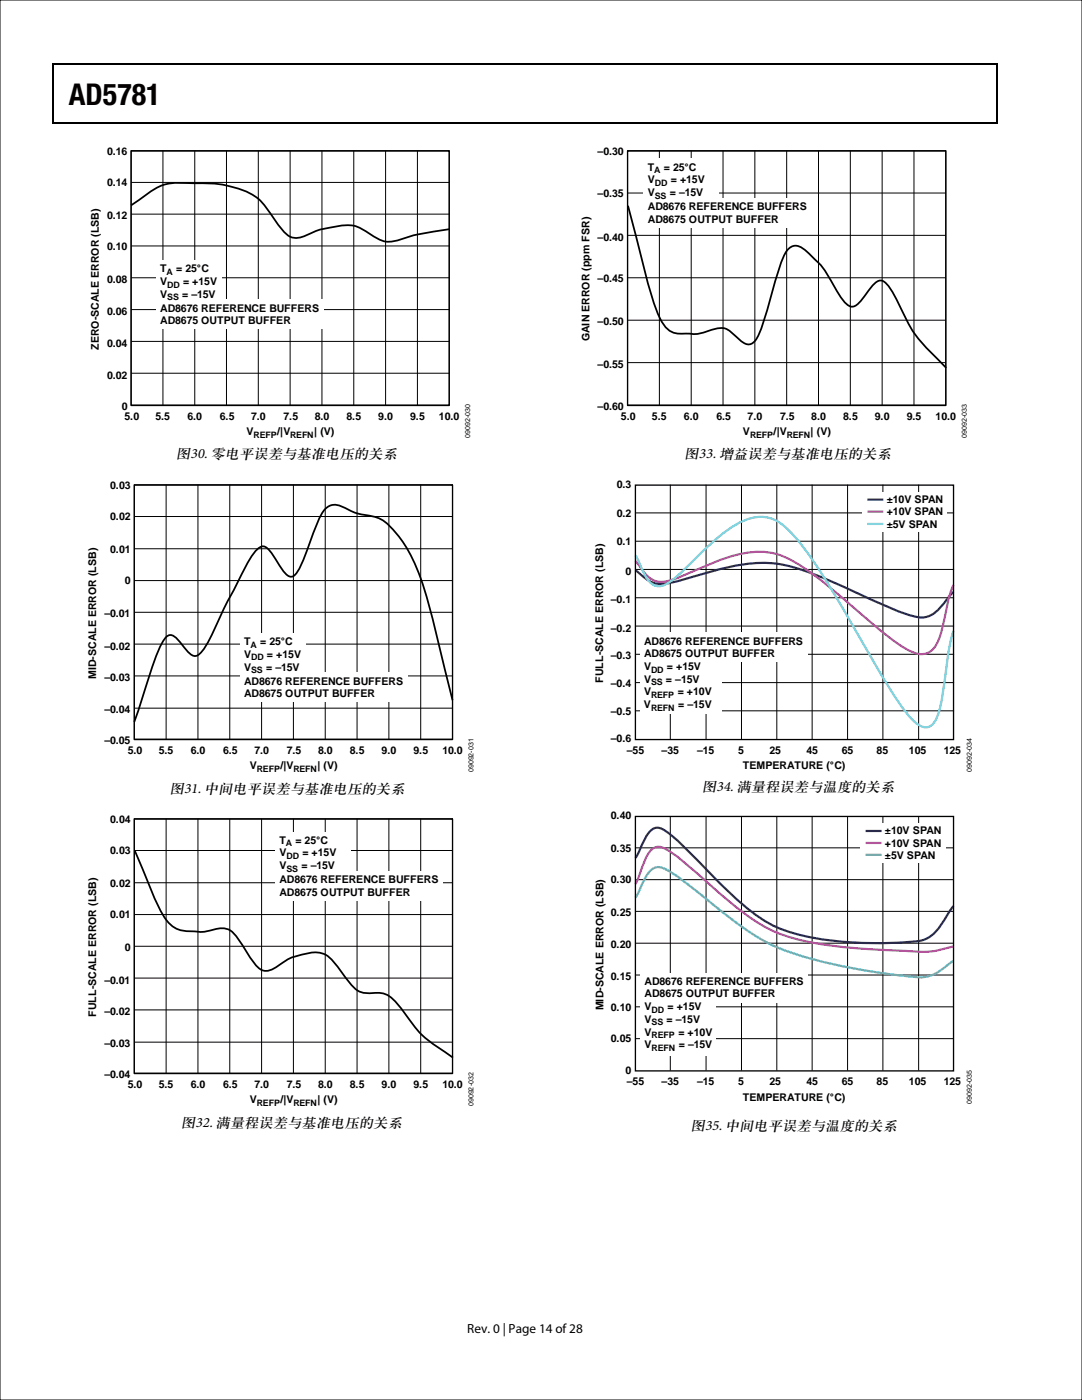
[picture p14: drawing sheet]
<svg xmlns="http://www.w3.org/2000/svg" width="216mm" height="279mm" viewBox="0 0 216 279" stroke-linecap="round" stroke-linejoin="round" font-family="sans-serif">
<defs><g id="words">
<text font-size="6" fill="#040000" x="13.8" y="21">AD5781</text>
<g font-size="2.9" fill="#060001">
<text x="35.2" y="91.5">图30. 零电平误差与基准电压的关系</text>
<text x="136.6" y="91.5">图33. 增益误差与基准电压的关系</text>
<text x="33.9" y="158.2">图31. 中间电平误差与基准电压的关系</text>
<text x="140.1" y="157.8">图34. 满量程误差与温度的关系</text>
<text x="36.2" y="224.8">图32. 满量程误差与基准电压的关系</text>
<text x="137.8" y="225.5">图35. 中间电平误差与温度的关系</text>
</g>
<text font-size="2.6" x="93.2" y="266">Rev. 0 | Page 14 of 28</text>
<g font-size="2.1">
<text x="21.4" y="30.8">0.16</text>
<text x="119.3" y="30.8">–0.30</text>
<text x="129.3" y="34.1">T</text>
<text x="132.4" y="34.1">= 25°C</text>
<text x="21.4" y="37.2">0.14</text>
<text x="119.3" y="39.3">–0.35</text>
<text x="129.3" y="42">AD8676 REFERENCE</text>
<text x="129.3" y="39.2">V</text>
<text x="129.3" y="36.6">V</text>
<text x="133.6" y="39.2">= –15V</text>
<text x="133.8" y="36.6">= +15V</text>
<text x="151.1" y="42">BUFFERS</text>
<text x="21.4" y="43.7">0.12</text>
<text x="129.3" y="44.5">AD8675 OUTPUT BUFFER</text>
<text x="21.4" y="49.9">0.10</text>
<text x="119.3" y="48">–0.40</text>
<text x="21.4" y="56.5">0.08</text>
<text x="32" y="59.4">V</text>
<text x="32" y="54.3">T</text>
<text x="32" y="56.9">V</text>
<text x="35.1" y="54.3">= 25</text>
<text x="36.3" y="59.4">= –15V</text>
<text x="36.5" y="56.9">= +15V</text>
<text x="39.3" y="54.3">°C</text>
<text x="119.3" y="56.4">–0.45</text>
<text x="21.4" y="63">0.06</text>
<text x="32" y="62.2">AD8676 REFERENC</text>
<text x="32" y="64.7">AD8675 OUTPUT BUFFER</text>
<text x="51.7" y="62.2">E BUFFERS</text>
<text x="119.3" y="64.9">–0.50</text>
<text x="19.7" y="69.9" transform="rotate(-90 19.7 69.9)">ZERO-SCALE ERROR (LSB)</text>
<text x="21.4" y="69.2">0.04</text>
<text x="117.6" y="68.1" transform="rotate(-90 117.6 68.1)">GAIN ERROR (ppm FSR)</text>
<text x="21.4" y="75.6">0.02</text>
<text x="119.3" y="73.4">–0.55</text>
<text x="24.3" y="81.8">0</text>
<text x="24.9" y="83.8">5.0</text>
<text x="31" y="83.8">5.5</text>
<text x="37.4" y="83.8">6.0</text>
<text x="43.9" y="83.8">6.5</text>
<text x="50.1" y="83.8">7.0</text>
<text x="56.6" y="83.8">7.5</text>
<text x="62.8" y="83.8">8.0</text>
<text x="69.1" y="83.8">8.5</text>
<text x="75.5" y="83.8">9.0</text>
<text x="81.8" y="83.8">9.5</text>
<text x="87.6" y="83.8">10.0</text>
<text x="119.3" y="81.7">–0.60</text>
<text x="123.9" y="83.8">5.0</text>
<text x="130.1" y="83.8">5.5</text>
<text x="136.5" y="83.8">6.0</text>
<text x="143" y="83.8">6.5</text>
<text x="149.2" y="83.8">7.0</text>
<text x="155.7" y="83.8">7.5</text>
<text x="161.9" y="83.8">8.0</text>
<text x="168.2" y="83.8">8.5</text>
<text x="174.6" y="83.8">9.0</text>
<text x="180.9" y="83.8">9.5</text>
<text x="186.7" y="83.8">10.0</text>
<text x="49.2" y="86.9">V</text>
<text x="55.3" y="86.9">/|V</text>
<text x="62.7" y="86.9">| (V)</text>
<text x="148.3" y="86.9">V</text>
<text x="154.4" y="86.9">/|V</text>
<text x="161.8" y="86.9">| (V)</text>
<text x="22" y="97.5">0.03</text>
<text x="123.1" y="97.4">0.3</text>
<text x="176.9" y="100.3">±10V SPAN</text>
<text x="22" y="103.9">0.02</text>
<text x="123.1" y="103.2">0.2</text>
<text x="176.9" y="102.8">+10V S</text>
<text x="176.9" y="105.4">±5V SPAN</text>
<text x="183.9" y="102.8">PAN</text>
<text x="22" y="110.3">0.01</text>
<text x="123.1" y="108.8">0.1</text>
<text x="24.9" y="116.6">0</text>
<text x="124.8" y="114.8">0</text>
<text x="20.8" y="123.2">–0.01</text>
<text x="121.9" y="120.3">–0.1</text>
<text x="20.8" y="129.6">–0.02</text>
<text x="48.7" y="128.7">T</text>
<text x="48.7" y="131.3">V</text>
<text x="51.9" y="128.7">= 25°C</text>
<text x="53.3" y="131.3">= +15V</text>
<text x="121.9" y="126.1">–0.2</text>
<text x="121.9" y="131.6">–0.3</text>
<text x="128.5" y="128.6">AD8676 REFERENC</text>
<text x="128.5" y="131.2">AD8675 OUTPUT BUFFER</text>
<text x="148.3" y="128.6">E BUFFERS</text>
<text x="19.2" y="135.5" transform="rotate(-90 19.2 135.5)">MID-SCALE ERROR (LSB)</text>
<text x="20.8" y="135.9">–0.03</text>
<text x="48.7" y="133.8">V</text>
<text x="48.7" y="136.6">AD8676 REFERENCE BUFFERS</text>
<text x="53.1" y="133.8">= –15V</text>
<text x="120.4" y="136.3" transform="rotate(-90 120.4 136.3)">FULL-SCALE ERROR (LSB)</text>
<text x="121.9" y="137">–0.4</text>
<text x="128.5" y="136.2">V</text>
<text x="128.5" y="133.7">V</text>
<text x="132.9" y="136.2">= –15V</text>
<text x="133.1" y="133.7">= +15V</text>
<text x="20.8" y="142.3">–0.04</text>
<text x="48.7" y="139.2">AD8675 O</text>
<text x="58.6" y="139.2">UTPUT BUFFER</text>
<text x="121.9" y="142.8">–0.5</text>
<text x="128.5" y="141.3">V</text>
<text x="128.5" y="138.8">V</text>
<text x="135.2" y="138.8">= +10V</text>
<text x="135.3" y="141.3">= –15V</text>
<text x="20.8" y="148.4">–0.05</text>
<text x="121.9" y="148.2">–0.6</text>
<text x="25.5" y="150.5">5.0</text>
<text x="31.7" y="150.5">5.5</text>
<text x="38.1" y="150.5">6.0</text>
<text x="44.5" y="150.5">6.5</text>
<text x="49.8" y="153.5">V</text>
<text x="50.8" y="150.5">7.0</text>
<text x="55.9" y="153.5">/|V</text>
<text x="57.2" y="150.5">7.5</text>
<text x="63.3" y="153.5">| (V)</text>
<text x="63.5" y="150.5">8.0</text>
<text x="69.8" y="150.5">8.5</text>
<text x="76.2" y="150.5">9.0</text>
<text x="82.5" y="150.5">9.5</text>
<text x="88.3" y="150.5">10.0</text>
<text x="125.1" y="150.5">–55</text>
<text x="132" y="150.5">–35</text>
<text x="139.1" y="150.5">–15</text>
<text x="147.3" y="150.5">5</text>
<text x="148.3" y="153.6">TEMPERATURE (°C)</text>
<text x="153.5" y="150.5">25</text>
<text x="160.9" y="150.5">45</text>
<text x="168" y="150.5">65</text>
<text x="174.9" y="150.5">85</text>
<text x="181.4" y="150.5">105</text>
<text x="188.3" y="150.5">125</text>
<text x="22" y="164.2">0.04</text>
<text x="121.9" y="163.5">0.40</text>
<text x="176.6" y="166.4">±10V S</text>
<text x="183.6" y="166.4">PAN</text>
<text x="22" y="170.5">0.03</text>
<text x="55.8" y="173.4">V</text>
<text x="55.8" y="168.4">T</text>
<text x="55.8" y="170.9">V</text>
<text x="58.9" y="168.4">= 25°C</text>
<text x="60.2" y="173.4">= –15V</text>
<text x="60.3" y="170.9">= +15V</text>
<text x="121.9" y="170">0.35</text>
<text x="176.6" y="169">+10V S</text>
<text x="176.6" y="171.5">±5V SPAN</text>
<text x="183.6" y="169">PAN</text>
<text x="22" y="177">0.02</text>
<text x="55.8" y="176.3">AD8676 REFERENCE BUFFERS</text>
<text x="55.8" y="178.8">AD8675 OUTPUT BUFFER</text>
<text x="121.9" y="176.2">0.30</text>
<text x="22" y="183.2">0.01</text>
<text x="121.9" y="182.9">0.25</text>
<text x="24.9" y="189.8">0</text>
<text x="121.9" y="189.2">0.20</text>
<text x="20.8" y="196.3">–0.01</text>
<text x="121.9" y="195.6">0.15</text>
<text x="128.6" y="196.5">AD86</text>
<text x="133.9" y="196.5">76 REFERENC</text>
<text x="148.4" y="196.5">E BUFFERS</text>
<text x="19.2" y="202.9" transform="rotate(-90 19.2 202.9)">FULL-SCALE ERROR (LSB)</text>
<text x="20.8" y="202.5">–0.02</text>
<text x="120.4" y="201.6" transform="rotate(-90 120.4 201.6)">MID-SCALE ERROR (LSB)</text>
<text x="121.9" y="201.8">0.10</text>
<text x="128.6" y="199.1">AD86</text>
<text x="128.6" y="201.6">V</text>
<text x="133.2" y="201.6">= +15V</text>
<text x="133.9" y="199.1">75 OUTPUT BUFFER</text>
<text x="20.8" y="209">–0.03</text>
<text x="121.9" y="208">0.05</text>
<text x="128.6" y="209.2">V</text>
<text x="128.6" y="206.7">V</text>
<text x="128.6" y="204.1">V</text>
<text x="133" y="204.1">=</text>
<text x="134.9" y="204.1">–15V</text>
<text x="135.4" y="206.7">= +10V</text>
<text x="135.4" y="209.2">= –15V</text>
<text x="20.8" y="215.1">–0.04</text>
<text x="124.8" y="214.3">0</text>
<text x="25.5" y="217.1">5.0</text>
<text x="31.7" y="217.1">5.5</text>
<text x="38.1" y="217.1">6.0</text>
<text x="44.5" y="217.1">6.5</text>
<text x="49.8" y="220.2">V</text>
<text x="50.8" y="217.1">7.0</text>
<text x="55.9" y="220.2">/|V</text>
<text x="57.2" y="217.1">7.5</text>
<text x="63.3" y="220.2">| (V)</text>
<text x="63.5" y="217.1">8.0</text>
<text x="69.8" y="217.1">8.5</text>
<text x="76.2" y="217.1">9.0</text>
<text x="82.5" y="217.1">9.5</text>
<text x="88.3" y="217.1">10.0</text>
<text x="125.1" y="216.6">–55</text>
<text x="132" y="216.6">–35</text>
<text x="139.1" y="216.6">–15</text>
<text x="147.3" y="216.6">5</text>
<text x="148.3" y="219.7">TEMPERATURE (°C)</text>
<text x="153.5" y="216.6">25</text>
<text x="160.9" y="216.6">45</text>
<text x="168" y="216.6">65</text>
<text x="174.9" y="216.6">85</text>
<text x="181.4" y="216.6">105</text>
<text x="188.3" y="216.6">125</text>
</g>
<g font-size="1.8">
<text x="130.6" y="34.6">A</text>
<text x="130.7" y="37.1">DD</text>
<text x="130.7" y="39.7">SS</text>
<text x="33.3" y="54.8">A</text>
<text x="33.4" y="57.4">DD</text>
<text x="33.4" y="59.9">SS</text>
<text x="50.6" y="87.4">REFP</text>
<text x="57.9" y="87.4">REFN</text>
<text x="149.7" y="87.4">REFP</text>
<text x="157" y="87.4">REFN</text>
<text x="50" y="129.3">A</text>
<text x="50.1" y="131.8">DD</text>
<text x="50.1" y="134.3">SS</text>
<text x="129.9" y="134.2">DD</text>
<text x="129.9" y="136.8">SS</text>
<text x="129.9" y="139.3">REFP</text>
<text x="129.9" y="141.9">REFN</text>
<text x="51.2" y="154.1">REFP</text>
<text x="58.5" y="154.1">REFN</text>
<text x="57.1" y="168.9">A</text>
<text x="57.2" y="171.4">DD</text>
<text x="57.2" y="174">SS</text>
<text x="130" y="202.1">DD</text>
<text x="130" y="204.7">SS</text>
<text x="130" y="207.2">REFP</text>
<text x="130" y="209.7">REFN</text>
<text x="51.2" y="220.7">REFP</text>
<text x="58.5" y="220.7">REFN</text>
</g>
<g font-size="1.4">
<text x="93.8" y="87.5" transform="rotate(-90 93.8 87.5)">09092-030</text>
<text x="192.9" y="87.5" transform="rotate(-90 192.9 87.5)">09092-033</text>
<text x="94.5" y="154.2" transform="rotate(-90 94.5 154.2)">09092-031</text>
<text x="193.9" y="154.1" transform="rotate(-90 193.9 154.1)">09092-034</text>
<text x="94.5" y="220.8" transform="rotate(-90 94.5 220.8)">09092-032</text>
<text x="193.9" y="220.3" transform="rotate(-90 193.9 220.3)">09092-035</text>
</g>
</g></defs>
<path d="M10.5 12.7h.3v1h-.3zM198.8 12.7h.2v1h-.2zM198.8 12.7h.2v.3h-.2zM198.8 24.4h.2v.3h-.2z" fill="#000"/>
<path d="M10.5 12.8h188.3M10.7 13.7v11M198.9 13.7v11M10.5 24.5h188.3" fill="none" stroke="#000" stroke-width=".25"/>
<g fill="none" stroke="#000" stroke-width=".2">
<path d="M26.2 36.4h63.4M32.5 30.1v50.7M38.9 30.1v50.7M45.2 30.1v50.7M51.5 30.1v50.7M57.9 30.1v50.7M64.2 30.1v50.7M70.6 30.1v50.7M76.9 30.1v50.7M83.3 30.1v50.7M26.2 55.4h63.4M26.2 49.1h63.4"/>
<path d="M26.2 42.7h63.4M26.2 74.5h63.4M26.2 68.1h63.4M26.2 61.8h63.4"/>
</g>
<path d="M26.2 30.1h63.4v50.8h-63.4z" fill="none" stroke="#000" stroke-width=".26"/>
<g fill="#fff">
<path d="M31.1 59.9h33.5v5.8h-33.5z"/>
<path d="M31.1 51.9h13v10.6h-13z"/>
</g>
<g fill="none" stroke="#000" stroke-width=".2">
<path d="M26.2 30.1h63.4v50.7h-63.4zM26.8 96.7h63.5v50.8h-63.5zM33.1 96.7v50.8M39.5 96.7v50.8M45.8 96.7v50.8M52.2 96.7v50.8M58.5 96.7v50.8M64.9 96.7v50.8M71.2 96.7v50.8M77.6 96.7v50.8M83.9 96.7v50.8M26.8 115.9h63.5"/>
<path d="M26.8 109.5h63.5M26.8 103.1h63.5M26.8 134.9h63.5M26.8 128.5h63.5M26.8 122.2h63.5M26.8 141.3h63.5"/>
</g>
<path d="M26.2 41l.7-.5a26.6 26.6 0 0 1 5.6-3.6 18.9 18.9 0 0 1 6.4-.3 21.2 21.2 0 0 1 11.8 2.5 15.2 15.2 0 0 1 4 4.6l.7 .9a8.4 8.4 0 0 0 2.5 2.6 5 5 0 0 0 4.2-.7 24 24 0 0 1 7.7-1.5 8.6 8.6 0 0 1 4.3 1.9 5.5 5.5 0 0 0 6 .8 49.9 49.9 0 0 1 9.5-2" fill="none" stroke="#000" stroke-width=".35"/>
<path d="M26.8 96.8h63.5v50.8h-63.5z" fill="none" stroke="#000" stroke-width=".26"/>
<g fill="#fff">
<path d="M47.9 134.3h33.5v5.8h-33.5z"/>
<path d="M47.9 126.3h13v10.6h-13z"/>
</g>
<path d="M90.3 139.7l-3.6-14.6a57.3 57.3 0 0 0-5.6-15.9 18.7 18.7 0 0 0-4.9-5.5l-1.4-.6a16.1 16.1 0 0 1-6.4-1.9 2.83 2.83 0 0 0-4 1l-1.1 2.2-2.1 5.6a18 18 0 0 1-2.1 4.5l-.6 .5-.5 .1a4.8 4.8 0 0 1-2.3-2.4l-.6-1a6.4 6.4 0 0 0-2.3-2.6 2.6 2.6 0 0 0-2.3 1.5 220.1 220.1 0 0 0-8.9 17.4 7.6 7.6 0 0 1-2.1 2.7l-.6 .2a4 4 0 0 1-2.3-1.9 6.4 6.4 0 0 0-2.3-2.2h-.6a5.4 5.4 0 0 0-2 2.8l-1.5 4-3.4 10.5" fill="none" stroke="#000" stroke-width=".35"/>
<path d="M26.8 163.5h63.5v50.7h-63.5z" fill="none" stroke="#000" stroke-width=".26"/>
<g fill="none" stroke="#000" stroke-width=".2">
<path d="M26.8 163.4h63.5v50.8h-63.5zM26.8 176.2h63.5M26.8 169.7h63.5M33.1 163.4v50.8M39.5 163.4v50.8M45.8 163.4v50.8M52.2 163.4v50.8M58.5 163.4v50.8M64.9 163.4v50.8M71.2 163.4v50.8M77.6 163.4v50.8M83.9 163.4v50.8"/>
<path d="M26.8 195.2h63.5M26.8 188.8h63.5M26.8 182.5h63.5M26.8 208h63.5M26.8 201.5h63.5"/>
</g>
<g fill="#fff">
<path d="M54.9 173.9h33.5v5.9h-33.5z"/>
<path d="M54.9 166h15.1v10.6h-15.1z"/>
</g>
<path d="M125.3 41.1l2.5 9.9a79.7 79.7 0 0 0 3.9 12.5 4.9 4.9 0 0 0 3.1 3l2.6 .1a8 8 0 0 0 4.6-.8 3.5 3.5 0 0 1 4.3 .8l.6 .6a4.2 4.2 0 0 0 2.5 1.5 3.3 3.3 0 0 0 2.2-2.4l1.4-4.1a86.1 86.1 0 0 1 3.6-11.5 2.23 2.23 0 0 1 3.6-1.1l.7 .5a20.2 20.2 0 0 1 5.4 6.8l.6 1a7.7 7.7 0 0 0 2.9 3.3 2.61 2.61 0 0 0 2.3-1.5l1.1-1.6a4.9 4.9 0 0 1 2.3-2.1 2.94 2.94 0 0 1 2.3 1.9l.6 1a54.9 54.9 0 0 0 4.7 8.5l1.9 2.2 3.8 3.8M26.9 169.7l1.6 3.8a56.1 56.1 0 0 0 4.7 10.2 6 6 0 0 0 5.7 2.2 8.5 8.5 0 0 0 4.2-.5 3.5 3.5 0 0 1 4.1 1.5l1.9 2.9a11.1 11.1 0 0 0 3.2 3.8 3 3 0 0 0 2.8-.6 13 13 0 0 1 8.3-2.9 4.6 4.6 0 0 1 3.5 2.2l2.5 3.4a5.5 5.5 0 0 0 3.3 2.5h1.5a4.8 4.8 0 0 1 4.8 1.7l.6 .8a48 48 0 0 0 5.1 6.3l5.7 4.1" fill="none" stroke="#000" stroke-width=".35"/>
<path d="M125.2 30.1h63.5v50.8h-63.5z" fill="none" stroke="#000" stroke-width=".26"/>
<g fill="none" stroke="#000" stroke-width=".2">
<path d="M125.2 30.1h63.5v50.7h-63.5zM125.2 38.5h63.5M131.6 30.1v50.7M137.9 30.1v50.7M144.3 30.1v50.7M150.6 30.1v50.7M157 30.1v50.7M163.3 30.1v50.7M169.7 30.1v50.7M176 30.1v50.7M182.4 30.1v50.7M125.2 55.4h63.5"/>
<path d="M125.2 47h63.5M125.2 72.4h63.5M125.2 63.9h63.5"/>
</g>
<g fill="#fff">
<path d="M128.4 39.6h33.5v5.9h-33.5z"/>
<path d="M128.4 31.7h15.1v10.6h-15.1z"/>
</g>
<g fill="none" stroke="#000" stroke-width=".2">
<path d="M133.8 96.7v50.8M140.9 96.7v50.8M148 96.7v50.8M155 96.7v50.8M162.1 96.7v50.8M169.1 96.7v50.8M176.2 96.7v50.8M183.3 96.7v50.8M126.7 119.3h63.7M126.7 113.6h63.7M126.7 108h63.7M126.7 102.4h63.7"/>
<path d="M126.7 136.2h63.7M126.7 130.6h63.7M126.7 124.9h63.7M126.7 141.9h63.7"/>
</g>
<path d="M172 98.1h16.8v8h-16.8z" fill="#fff"/>
<path d="M173.1 99.7h3.2M126.8 113.8l.9 .7a5.9 5.9 0 0 0 6.5 1.7l1.2-.3a94.8 94.8 0 0 1 14.4-3.4 23.7 23.7 0 0 1 11.9 1.8l7.4 3.2a99.4 99.4 0 0 0 13 5.4 4.7 4.7 0 0 0 5.5-1.6l2.7-3.1" fill="none" stroke="#282a72" stroke-width=".44"/>
<path d="M126.8 112l1.2 1.5a4.6 4.6 0 0 0 6.1 2.2l1.1-.4a103.1 103.1 0 0 1 11.6-4.5 14.2 14.2 0 0 1 12.6 1.8 134.7 134.7 0 0 1 14.7 11.9l1.6 1.3a21.3 21.3 0 0 0 7.5 4.7 3.4 3.4 0 0 0 4-2.5l.8-2.4 .8-4.1a18.9 18.9 0 0 1 1.5-4.8M173.1 102.1h3.2" fill="none" stroke="#ba539f" stroke-width=".44"/>
<path d="M126.8 110.8l1 2.1a8.3 8.3 0 0 0 2.6 3.8 3.1 3.1 0 0 0 3.4-.7l2.1-1.7a76.3 76.3 0 0 1 10.4-9.3 9.6 9.6 0 0 1 7.3-1.6 11.1 11.1 0 0 1 5.1 3.9 124.3 124.3 0 0 1 11.4 17.4 202 202 0 0 0 10.3 17 8.5 8.5 0 0 0 3.8 3.4 2.18 2.18 0 0 0 2.6-1.6 31.8 31.8 0 0 0 1.8-8.6l.7-4.9 1-4.1M173.1 104.6h3.2" fill="none" stroke="#70cddd" stroke-width=".44"/>
<path d="M126.8 96.8h63.5v50.8h-63.5z" fill="none" stroke="#000" stroke-width=".26"/>
<g fill="#fff">
<path d="M127.7 126.3h33.5v5.9h-33.5z"/>
<path d="M127.7 131.8h16.3v10.8h-16.3z"/>
</g>
<g fill="none" stroke="#000" stroke-width=".2">
<path d="M126.7 175.6h63.5M126.7 169.2h63.5M133.8 162.9v50.7M140.9 162.9v50.7M148 162.9v50.7M155 162.9v50.7M162.1 162.9v50.7M169.1 162.9v50.7M176.2 162.9v50.7M183.3 162.9v50.7M126.7 194.6h63.5M126.7 188.2h63.5"/>
<path d="M126.7 181.9h63.5M126.7 207.3h63.5M126.7 200.9h63.5"/>
</g>
<path d="M171.7 164.3h17v7.9h-17z" fill="#fff"/>
<path d="M126.8 171.2l1.3-2.6a6.4 6.4 0 0 1 2.5-3.3l.7-.1a8.8 8.8 0 0 1 3.7 2.4l2.4 2.2a140.4 140.4 0 0 0 13 12.5 27.2 27.2 0 0 0 13.2 5.1 72.7 72.7 0 0 0 20.7 .2 8.6 8.6 0 0 0 4.2-4.1l1.8-2.7M172.7 165.8h3.2" fill="none" stroke="#282a72" stroke-width=".44"/>
<path d="M126.8 176.4l1.3-3.2a8 8 0 0 1 2.4-4l.7-.2a7.1 7.1 0 0 1 3.8 1.8l3.6 3.1a102.6 102.6 0 0 0 13.3 10.7 35.5 35.5 0 0 0 13.5 4.1 213.7 213.7 0 0 0 20 1.2l1.8-.2 3.1-.8M172.7 168.2h3.2" fill="none" stroke="#ba539f" stroke-width=".44"/>
<path d="M126.8 179.2l1.1-2.1a8.5 8.5 0 0 1 2.6-3.8l.7-.3a7.9 7.9 0 0 1 3.8 1.8l3.6 2.8a95.1 95.1 0 0 0 14.9 10.7 74.9 74.9 0 0 0 19.3 5.4 83.5 83.5 0 0 0 11.6 1.3 10.4 10.4 0 0 0 5.4-2.9l.5-.3M172.7 170.6h3.2" fill="none" stroke="#4ac2c5" stroke-width=".44"/>
<path d="M126.8 162.9h63.5v50.8h-63.5z" fill="none" stroke="#000" stroke-width=".26"/>
<g fill="#fff">
<path d="M127.8 194.1h33.5v6h-33.5z"/>
<path d="M127.8 199.7h15.1v11h-15.1z"/>
</g>
<path d="M0 0h215.9v279.4h-215.9z" fill="none" stroke="#000" stroke-width=".2"/>
<use href="#words"/>
</svg>
